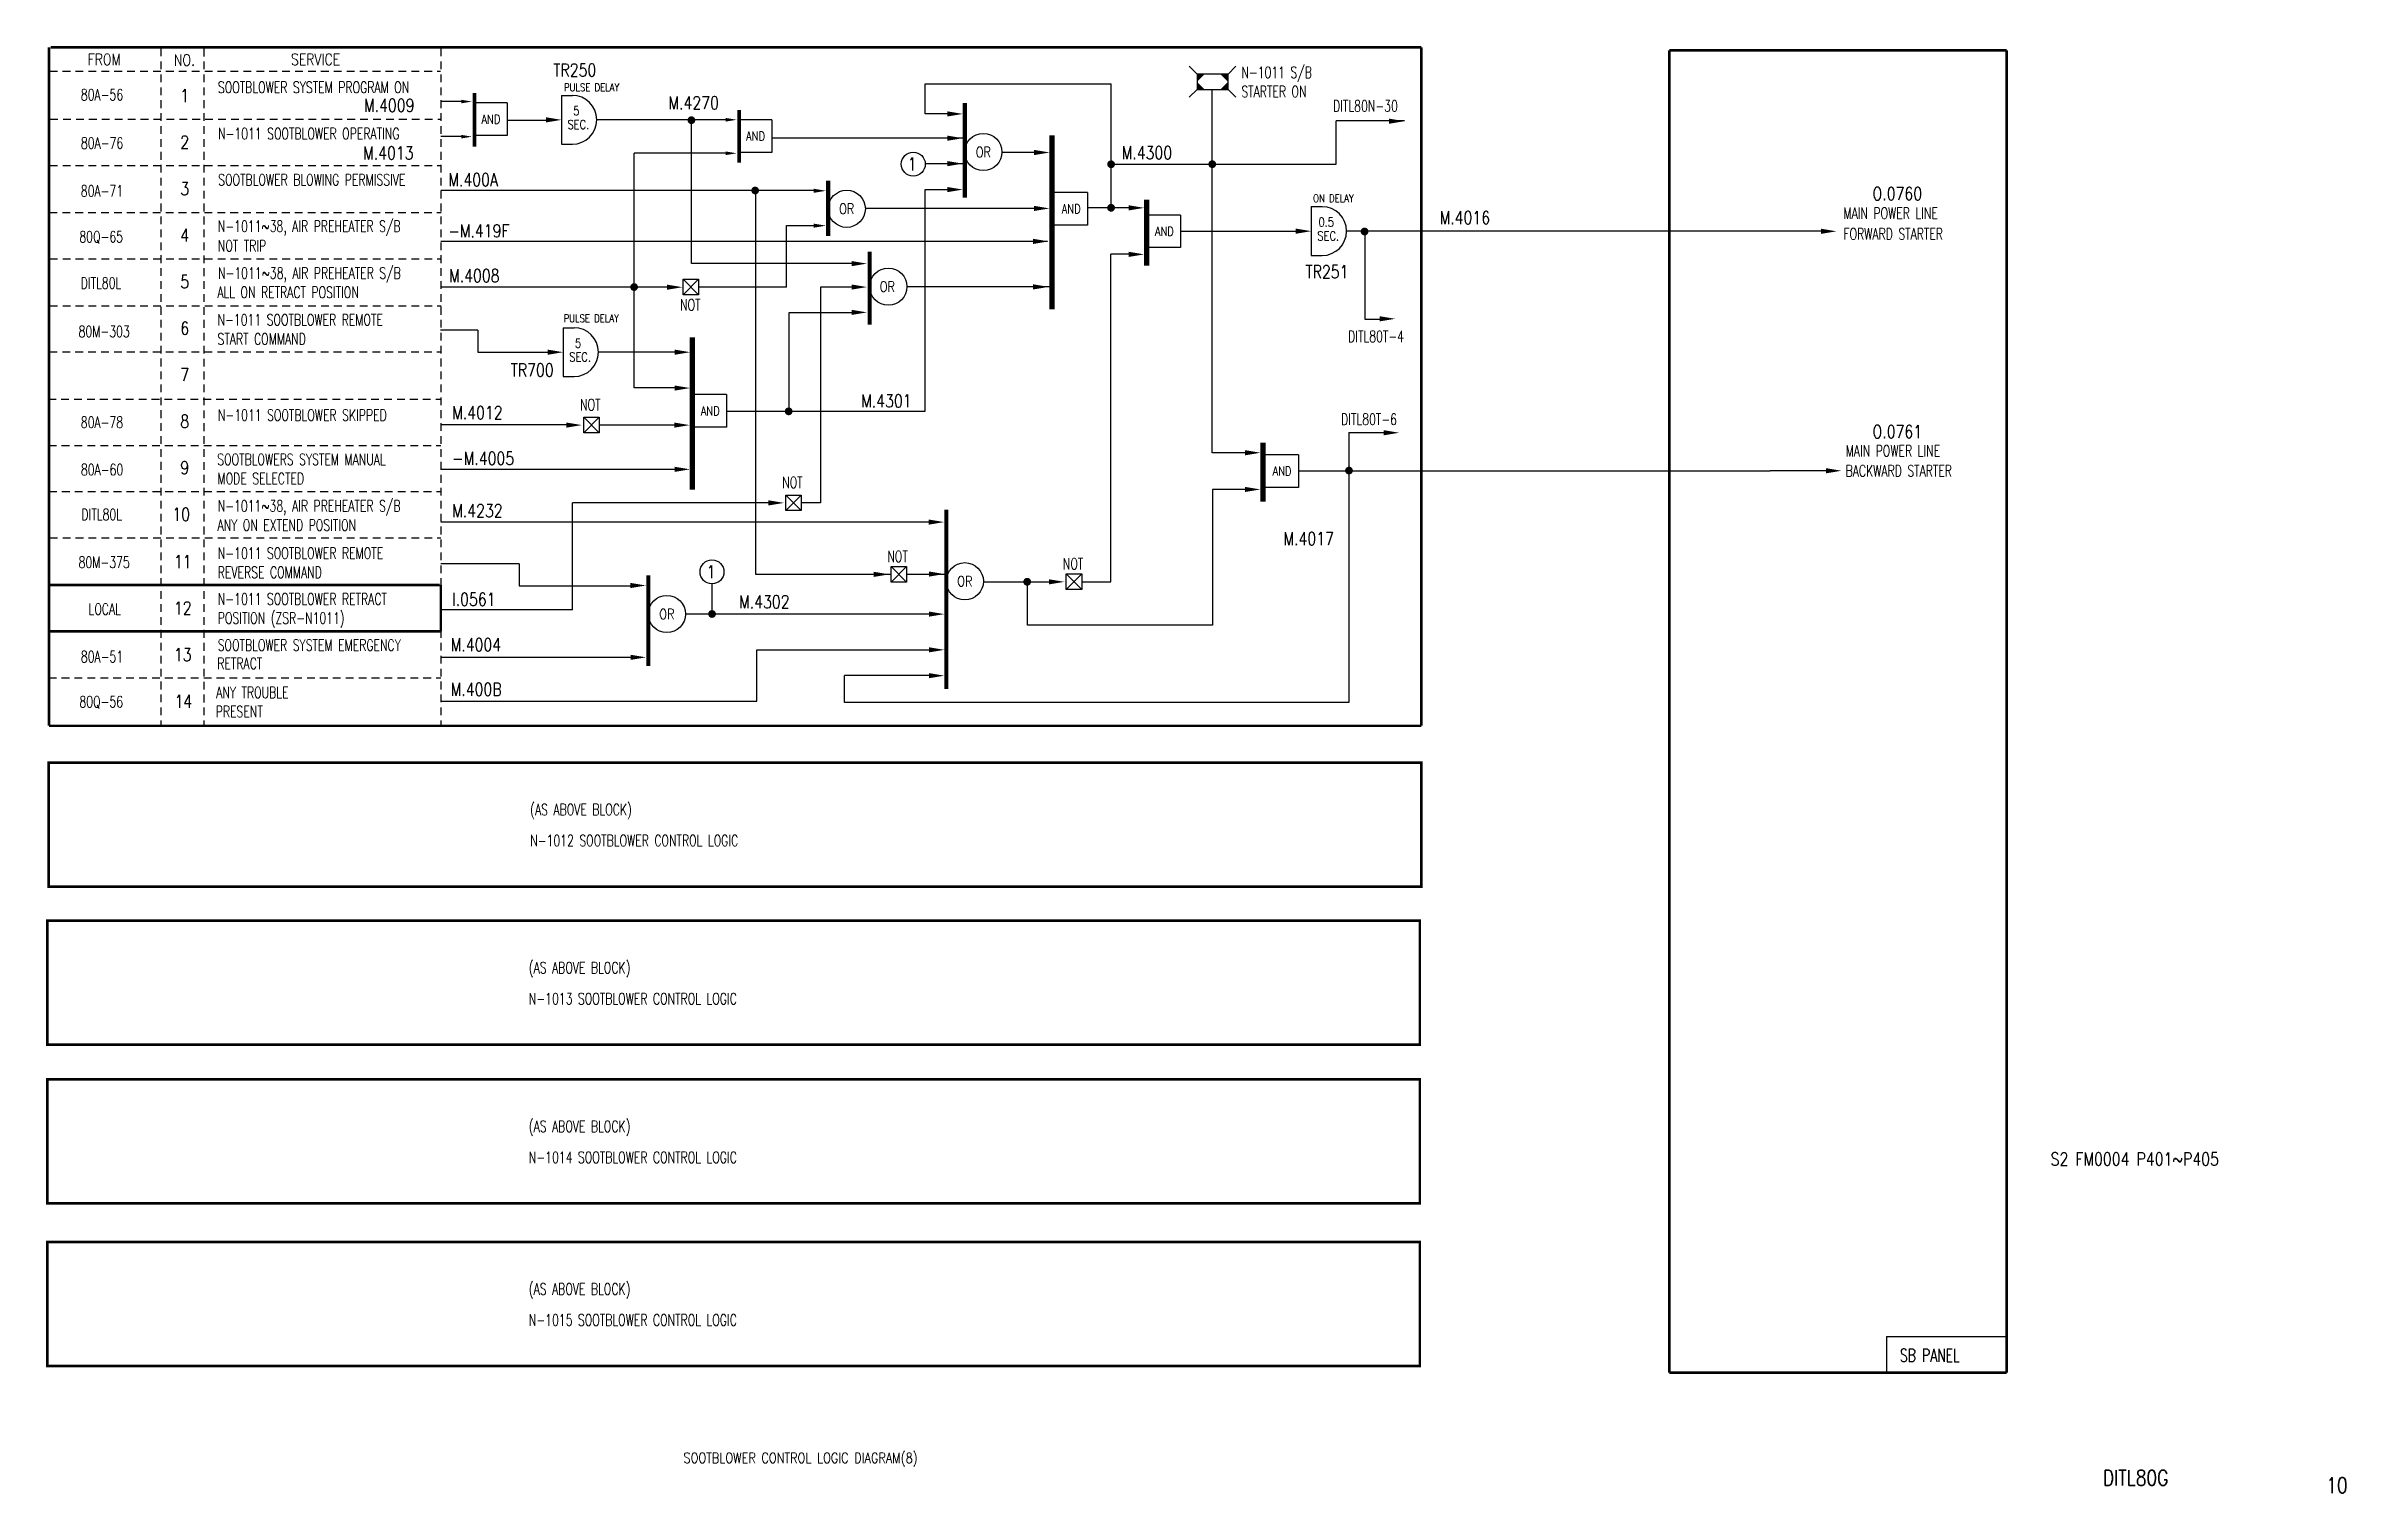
# Model space of a CAD drawing. Extents: x 15 to 460, y -301 to -21.
import ezdxf
from ezdxf.enums import TextEntityAlignment as Align

# ---------------------------------------------------------------- set-up
doc = ezdxf.new("R2010")
doc.units = 0
doc.header["$MEASUREMENT"] = 0
doc.linetypes.add('CENTER', pattern=[20, 8.8, -1, 0.4, -1, 8.8])
doc.linetypes.add('HIDDEN', pattern=[4, 1.5, -1, 1.5])
for name, color, linetype in [('CEN', 1, 'CENTER'), ('CON', 4, 'CONTINUOUS'), ('DCS', 7, 'CONTINUOUS'), ('HID', 2, 'HIDDEN')]:
    doc.layers.add(name, color=color, linetype=linetype)
doc.styles.add('ROMANS', font='romans', dxfattribs={"width": 0.8})

# ---------------------------------------------------------------- blocks, each defined once
blk = doc.blocks.new('LEADER')
at = {"layer": 'CON'}
blk.add_solid([(0.85, -0.57), (0.85, -1.57), (3.85, -1.07)], dxfattribs=at)

msp = doc.modelspace()

# ---------------------------------------------------------------- linework, layer by layer
at = {"layer": 'CEN', "const_width": 0.5}
for points in [[(15.82, -21.4), (15.82, -152.66)], [(281.43, -21.36), (16.14, -21.36)], [(281.43, -21.36), (281.43, -152.66)], [(394.71, -21.93), (329.46, -21.93)], [(329.46, -21.93), (329.46, -277.83)], [(394.73, -277.83), (394.73, -21.93)], [(91.48, -125.43), (15.78, -125.43)], [(91.68, -134.39), (91.68, -125.43)], [(91.62, -134.39), (15.93, -134.39)], [(281.43, -152.66), (15.82, -152.66)], [(15.78, -159.78), (281.43, -159.78), (281.43, -183.78), (15.78, -183.78), (15.78, -159.78)], [(15.51, -190.38), (281.16, -190.38), (281.16, -214.38), (15.51, -214.38), (15.51, -190.38)], [(15.51, -221.08), (281.16, -221.08), (281.16, -245.08), (15.51, -245.08), (15.51, -221.08)], [(15.51, -252.55), (281.16, -252.55), (281.16, -276.55), (15.51, -276.55), (15.51, -252.55)], [(329.46, -277.83), (394.72, -277.83)]]:
    msp.add_lwpolyline(points, dxfattribs=at)
at = {"layer": 'CON'}
for p, q in [((238.04, -26.53), (236.54, -25.03)), ((244.04, -26.53), (238.04, -26.53)), ((238.04, -26.53), (238.04, -29.53)), ((244.04, -26.53), (245.54, -25.03)), ((244.04, -29.53), (244.04, -26.53)), ((115.03, -30.66), (117.13, -30.66)), ((115.03, -30.66), (115.03, -40.11)), ((185.44, -28.41), (221.41, -28.41)), ((185.44, -34.25), (185.44, -28.41)), ((221.41, -52.77), (221.41, -28.41)), ((238.04, -29.53), (236.54, -31.03)), ((238.04, -29.53), (244.04, -29.53)), ((240.99, -99.82), (240.99, -29.57)), ((244.04, -29.53), (245.54, -31.03)), ((96.63, -31.82), (91.67, -31.82)), ((104.51, -32.13), (98.17, -32.13)), ((104.51, -32.13), (104.51, -38.43)), ((104.52, -35.48), (113.3, -35.48)), ((147.49, -35.37), (121.86, -35.37)), ((155.73, -35.4), (149.39, -35.4)), ((155.73, -35.4), (155.73, -41.7)), ((190.6, -34.25), (185.44, -34.25)), ((278.2, -35.6), (264.96, -35.6)), ((264.96, -43.98), (264.96, -35.6)), ((96.54, -38.63), (91.67, -38.63)), ((104.51, -38.43), (98.17, -38.43)), ((140.2, -63.21), (140.2, -35.89)), ((193.19, -38.94), (155.73, -38.94)), ((115.03, -40.11), (117.13, -40.11)), ((147.45, -41.88), (129.09, -41.88)), ((129.09, -87.28), (129.09, -41.88)), ((155.73, -41.7), (149.39, -41.7)), ((185.43, -43.86), (193.19, -43.86)), ((207.89, -41.71), (200.29, -41.71)), ((222.06, -43.98), (264.96, -43.98)), ((152.55, -48.88), (152.55, -123.31)), ((185.43, -91.77), (185.43, -48.9)), ((185.43, -48.9), (190.66, -48.9)), ((164.9, -49.1), (91.69, -49.1)), ((208.05, -52.54), (173.87, -52.54)), ((216.83, -49.47), (210.49, -49.47)), ((225.95, -52.42), (216.82, -52.42)), ((216.83, -49.47), (216.83, -55.77)), ((260.16, -52.2), (260.16, -61.65)), ((260.16, -52.2), (262.26, -52.2)), ((158.56, -67.76), (158.56, -55.87)), ((158.56, -55.87), (165.4, -55.87)), ((216.83, -55.77), (210.49, -55.77)), ((234.86, -53.82), (228.52, -53.82)), ((234.86, -53.82), (234.86, -60.12)), ((234.86, -56.94), (258.22, -56.94)), ((347.74, -56.97), (266.98, -56.97)), ((270.49, -56.97), (270.49, -73.95)), ((358.8, -56.97), (347.74, -56.97)), ((209.07, -58.95), (91.68, -58.95)), ((221.36, -124.78), (221.36, -61.42)), ((226.5, -61.42), (221.36, -61.42)), ((234.86, -60.12), (228.52, -60.12)), ((260.16, -61.65), (262.26, -61.65)), ((138.58, -66.26), (141.58, -66.26)), ((141.58, -66.26), (138.58, -69.26)), ((138.58, -66.26), (141.58, -69.26)), ((138.58, -69.26), (138.58, -66.26)), ((172.98, -63.21), (140.2, -63.21)), ((141.58, -66.26), (141.58, -69.26)), ((136.9, -67.76), (91.75, -67.76)), ((141.58, -69.26), (138.58, -69.26)), ((158.56, -67.76), (141.58, -67.76)), ((172.54, -67.76), (165.18, -67.76)), ((165.18, -67.76), (165.18, -109.52)), ((209.76, -67.72), (181.88, -67.72)), ((115.36, -75.63), (117.46, -75.63)), ((115.36, -75.63), (115.36, -85.08)), ((159.07, -72.65), (171.68, -72.65)), ((159.07, -91.74), (159.07, -72.65)), ((270.49, -73.95), (274.5, -73.95)), ((98.81, -76.1), (91.63, -76.1)), ((98.81, -76.1), (98.81, -80.36)), ((98.81, -80.36), (113.36, -80.36)), ((137.2, -80.36), (122.23, -80.36)), ((115.36, -85.08), (117.46, -85.08)), ((137.93, -87.28), (129.09, -87.28)), ((146.97, -88.57), (140.63, -88.57)), ((146.97, -88.57), (146.97, -94.87)), ((119.33, -92.95), (122.33, -95.95)), ((122.33, -92.95), (119.33, -95.95)), ((119.33, -95.95), (119.33, -92.95)), ((119.33, -92.95), (122.33, -92.95)), ((122.33, -92.95), (122.33, -95.95)), ((146.97, -91.77), (185.43, -91.77)), ((117.15, -94.44), (91.75, -94.44)), ((122.33, -95.95), (119.33, -95.95)), ((138.22, -94.47), (122.32, -94.47)), ((146.97, -94.87), (140.63, -94.87)), ((267.45, -95.92), (275.2, -95.92)), ((267.45, -95.93), (267.45, -148.16)), ((248.58, -99.82), (240.99, -99.82)), ((257.65, -100.23), (251.3, -100.23)), ((257.65, -100.23), (257.65, -106.53)), ((138.08, -103.04), (91.68, -103.04)), ((257.65, -106.53), (251.3, -106.53)), ((257.69, -103.3), (348.97, -103.3)), ((359.77, -103.3), (348.97, -103.3)), ((156.27, -109.5), (117.15, -109.5)), ((117.15, -130.24), (117.15, -109.5)), ((158.45, -108), (161.45, -111)), ((161.45, -108), (158.45, -111)), ((158.45, -111), (158.45, -108)), ((158.45, -108), (161.45, -108)), ((161.45, -111), (158.45, -111)), ((165.18, -109.52), (161.44, -109.52)), ((161.45, -108), (161.45, -111)), ((248.78, -106.91), (241.04, -106.91)), ((241.04, -106.91), (241.04, -133.21)), ((187.6, -113.24), (91.68, -113.24)), ((106.83, -121.34), (91.69, -121.34)), ((106.83, -121.34), (106.83, -125.56)), ((152.55, -123.31), (178.81, -123.31)), ((178.81, -121.84), (181.81, -124.84)), ((181.81, -121.84), (178.81, -124.84)), ((178.81, -121.84), (181.81, -121.84)), ((178.81, -124.84), (178.81, -121.84)), ((181.81, -121.84), (181.81, -124.84)), ((181.81, -123.31), (189.4, -123.31)), ((212.74, -123.28), (215.74, -126.28)), ((215.74, -123.28), (212.74, -126.28)), ((212.74, -123.28), (215.74, -123.28)), ((212.74, -126.28), (212.74, -123.28)), ((215.74, -123.28), (215.74, -126.28)), ((106.83, -125.56), (129.79, -125.56)), ((144.17, -131.03), (144.17, -125.19)), ((181.81, -124.84), (178.81, -124.84)), ((196.72, -124.78), (211.05, -124.78)), ((205.22, -133.21), (205.22, -124.77)), ((205.22, -124.77), (205.45, -124.77)), ((215.74, -126.28), (212.74, -126.28)), ((215.72, -124.78), (221.36, -124.78)), ((117.15, -130.24), (91.75, -130.24)), ((139.06, -131.02), (187.83, -131.02)), ((241.04, -133.21), (205.22, -133.21)), ((152.84, -147.9), (152.84, -137.93)), ((152.84, -137.93), (187.62, -137.93)), ((129.41, -139.41), (91.68, -139.41)), ((187.67, -142.95), (169.83, -142.95)), ((169.83, -148.16), (169.83, -142.95)), ((91.65, -147.9), (152.84, -147.9)), ((267.45, -148.16), (169.83, -148.16)), ((371.5, -270.82), (371.5, -277.78)), ((371.5, -270.82), (394.65, -270.82))]:
    msp.add_line(p, q, dxfattribs=at)
for points, const_width in [([(98.21, -30.19), (98.21, -40.62)], 0.7), ([(149.43, -33.5), (149.43, -43.68)], 0.7), ([(193.09, -32.14), (193.09, -50.44)], 0.8), ([(209.96, -38.4), (209.96, -72.08)], 1), ([(166.64, -47.14), (166.64, -57.9)], 0.8), ([(228.3, -50.83), (228.3, -63.65)], 1), ([(174.68, -60.92), (174.68, -75.04)], 0.8), ([(140.36, -77.49), (140.36, -106.99)], 1), ([(250.81, -97.9), (250.81, -109.28)], 1), ([(189.5, -110.81), (189.5, -145.53)], 0.8), ([(131.83, -123.56), (131.83, -141.09)], 0.8)]:
    msp.add_lwpolyline(points, dxfattribs=dict(at, const_width=const_width))
at = {"layer": 'CON', "const_width": 0.75}
for points in [[(139.8, -35.47, 1), (140.55, -35.47, 1)], [(221.03, -44, 1), (221.78, -44, 1)], [(240.61, -43.98, 1), (241.36, -43.98, 1)], [(152.14, -49.07, 1), (152.89, -49.07, 1)], [(221.03, -52.42, 1), (221.78, -52.42, 1)], [(270.09, -57.01, 1), (270.84, -57.01, 1)], [(128.71, -67.76, 1), (129.46, -67.76, 1)], [(158.62, -91.81, 1), (159.37, -91.81, 1)], [(267.08, -103.27, 1), (267.83, -103.27, 1)], [(204.79, -124.79, 1), (205.54, -124.79, 1)], [(143.8, -131.02, 1), (144.55, -131.02, 1)]]:
    msp.add_lwpolyline(points, format="xyb", close=True, dxfattribs=at)
at = {"layer": 'CON'}
for centre, radius in [((196.69, -41.63), 3.6), ((183.12, -43.96), 2.32), ((170.24, -52.61), 3.6), ((178.28, -67.68), 3.6), ((144.16, -122.88), 2.32), ((193.1, -124.69), 3.6), ((135.43, -131.03), 3.6)]:
    msp.add_circle(centre, radius, dxfattribs=at)
for centre in [(117.13, -35.39), (262.26, -56.93), (117.46, -80.35)]:
    msp.add_arc(centre, 4.72, 270, 90, dxfattribs=at)
for points in [[(239.54, -26.53), (238.04, -26.53), (238.04, -28.03)], [(242.54, -26.53), (244.04, -26.53), (244.04, -28.03)], [(238.04, -28.03), (238.04, -29.53), (239.54, -29.53)], [(244.04, -28.03), (244.04, -29.53), (242.54, -29.53)], [(112.03, -34.9), (112.03, -35.9), (115.03, -35.4)], [(257.16, -56.44), (257.16, -57.44), (260.16, -56.94)], [(358.8, -56.47), (358.8, -57.47), (361.8, -56.97)], [(273.38, -73.4), (273.38, -74.4), (276.38, -73.9)], [(112.36, -79.86), (112.36, -80.86), (115.36, -80.36)], [(274.17, -95.45), (274.17, -96.45), (277.17, -95.95)], [(359.77, -102.8), (359.77, -103.8), (362.77, -103.3)]]:
    msp.add_solid(points, dxfattribs=at)
at = {"layer": 'HID'}
for p, q in [((37.5, -21.61), (37.5, -152.66)), ((45.78, -21.62), (45.78, -152.72)), ((91.68, -21.61), (91.68, -152.64)), ((15.98, -26.01), (91.59, -26.01)), ((16.07, -35.27), (91.68, -35.27)), ((16, -44.22), (91.75, -44.22)), ((15.93, -53.35), (91.75, -53.35)), ((16, -62.3), (91.75, -62.3)), ((16, -71.37), (91.75, -71.37)), ((15.93, -80.32), (91.63, -80.32)), ((15.71, -89.45), (91.71, -89.45)), ((15.78, -98.4), (91.71, -98.4)), ((15.85, -107.35), (91.71, -107.35)), ((16, -116.3), (91.71, -116.3)), ((15.78, -125.43), (91.71, -125.43)), ((15.93, -134.39), (91.71, -134.39)), ((15.78, -143.4), (91.71, -143.4))]:
    msp.add_line(p, q, dxfattribs=at)

# ---------------------------------------------------------------- block references
at = {"layer": 'CON'}
for p, xscale, yscale, zscale in [((95.02, -31.11), 0.6999999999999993, 0.6999999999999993, 0.6999999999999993), ((95.02, -31.11), 0.6999999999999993, 0.6999999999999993, 0.6999999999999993), ((146.24, -34.64), 0.6999999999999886, 0.6999999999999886, 0.6999999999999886), ((146.24, -34.64), 0.6999999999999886, 0.6999999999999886, 0.6999999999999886), ((95.02, -37.91), 0.6999999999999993, 0.6999999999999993, 0.6999999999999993), ((95.02, -37.91), 0.6999999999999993, 0.6999999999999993, 0.6999999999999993), ((146.24, -41.12), 0.6999999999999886, 0.6999999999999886, 0.6999999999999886), ((163.16, -48.27), 0.8000000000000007, 0.8000000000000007, 0.8000000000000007), ((163.14, -55.02), 0.8000000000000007, 0.8000000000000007, 0.8000000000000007)]:
    msp.add_blockref('LEADER', p, dxfattribs=dict(at, xscale=xscale, yscale=yscale, zscale=zscale))
for p in [(188.86, -33.18), (188.86, -33.18), (274.35, -34.59), (274.35, -34.59), (188.86, -37.88), (188.86, -42.8), (188.86, -42.8), (205.66, -40.65), (188.86, -47.83), (188.86, -47.83), (205.66, -51.47), (223.95, -51.36), (205.47, -57.85), (223.95, -60.36), (170.32, -62.15), (134.6, -66.71), (170.32, -66.69), (205.47, -66.65), (170.32, -71.59), (136.07, -79.29), (136.07, -86.23), (115.13, -93.4), (136, -93.4), (246.45, -98.75), (246.45, -98.75), (136.07, -101.96), (246.45, -105.85), (154.24, -108.45), (185.24, -112.17), (174.6, -122.28), (185.28, -122.22), (185.28, -122.22), (208.53, -123.73), (127.53, -124.44), (185.28, -129.98), (185.28, -136.89), (127.56, -138.34), (185.28, -141.89)]:
    msp.add_blockref('LEADER', p, dxfattribs=at)

# ---------------------------------------------------------------- texts
at = {"layer": 'CON', "style": 'ROMANS', "width": 0.8}
for s, height, p in [('FROM', 2.2, (26.54, -23.71)), ('NO.', 2.2, (42.05, -23.83)), ('SERVICE', 2.2, (67.44, -23.7)), (' 1', 2.5, (41.43, -30.72)), ('PULSE DELAY', 1.5, (120.87, -29.13)), ('AND', 1.75, (101.36, -35.28)), ('SEC.', 1.75, (118.3, -36.31)), ('5', 1.75, (117.91, -33.65)), (' 2', 2.5, (41.43, -39.72)), ('AND', 1.75, (152.58, -38.55)), ('1', 2.5, (182.91, -43.95)), ('OR', 2, (196.69, -41.63)), (' 3', 2.5, (41.43, -48.72)), ('OR', 2, (170.24, -52.61)), ('AND', 1.75, (213.68, -52.62)), ('ON DELAY', 1.5, (264.44, -50.59)), (' 4', 2.5, (41.43, -57.72)), ('AND', 1.75, (231.71, -56.97)), ('SEC.', 1.75, (263.43, -57.86)), ('0.5', 1.75, (263.04, -55.19)), (' 5', 2.5, (41.43, -66.72)), ('OR', 2, (178.09, -67.68)), (' 6', 2.5, (41.43, -75.72)), ('PULSE DELAY', 1.5, (120.79, -73.81)), ('5', 1.75, (118.25, -78.62)), (' 7', 2.5, (41.43, -84.72)), ('SEC.', 1.75, (118.63, -81.28)), (' 8', 2.5, (41.43, -93.72)), ('AND', 1.75, (143.82, -91.72)), (' 9', 2.5, (41.43, -102.72)), ('AND', 1.75, (254.5, -103.38)), ('10', 2.5, (41.43, -111.72)), ('11', 2.5, (41.73, -120.89)), ('1', 2.5, (143.95, -122.87)), ('OR', 2, (193.1, -124.69)), ('12', 2.5, (41.73, -129.89)), ('OR', 2, (135.43, -131.03)), ('13', 2.5, (41.73, -138.89)), ('14', 2.5, (41.84, -147.94))]:
    msp.add_text(s, height=height, dxfattribs=at).set_placement(p, align=Align.MIDDLE)
at = {"layer": 'CON', "style": 'ROMANS', "width": 0.7}
for s, height, p in [('N-1011 S/B', 2.2, (246.62, -27.97)), ('80A-56', 2.2, (22.01, -32.31)), ('SOOTBLOWER SYSTEM PROGRAM ON', 2.2, (48.53, -30.86)), ('STARTER ON', 2.2, (246.62, -31.68)), ('DITL80N-30', 2.2, (264.36, -34.47)), ('80A-76', 2.2, (22.02, -41.66)), ('N-1011 SOOTBLOWER OPERATING', 2.2, (48.56, -39.83)), ('80A-71', 2.2, (22, -50.92)), ('SOOTBLOWER BLOWING PERMISSIVE', 2.2, (48.59, -48.76)), ('MAIN POWER LINE', 2.2, (363.15, -55.23)), ('80Q-65', 2.2, (21.72, -59.79)), ('N-1011~38, AIR PREHEATER S/B', 2.2, (48.52, -57.75)), ('FORWARD STARTER', 2.2, (363.15, -59.23)), ('NOT TRIP', 2.2, (48.52, -61.53)), ('DITL80L', 2.2, (21.98, -68.75)), ('N-1011~38, AIR PREHEATER S/B', 2.2, (48.55, -66.81)), ('ALL ON RETRACT POSITION', 2.2, (48.42, -70.53)), ('NOT', 2.2, (137.99, -72.96)), ('80M-303', 2.2, (21.57, -78.12)), ('N-1011 SOOTBLOWER REMOTE', 2.2, (48.46, -75.86)), ('START COMMAND', 2.2, (48.46, -79.56)), ('DITL80T-4', 2.2, (267.28, -79.06)), ('80A-78', 2.2, (22, -95.69)), ('N-1011 SOOTBLOWER SKIPPED', 2.2, (48.54, -94.3)), ('NOT', 2.2, (118.63, -92.28)), ('DITL80T-6', 2.2, (265.92, -95.11)), ('80A-60', 2.2, (22.02, -104.85)), ('SOOTBLOWERS SYSTEM MANUAL', 2.2, (48.41, -102.88)), ('BACKWARD STARTER', 2.2, (363.57, -105.07)), ('MAIN POWER LINE', 2.2, (363.58, -101.21)), ('MODE SELECTED', 2.2, (48.45, -106.57)), ('NOT', 2.2, (157.75, -107.33)), ('DITL80L', 2.2, (22.12, -113.53)), ('N-1011~38, AIR PREHEATER S/B', 2.2, (48.49, -111.87)), ('ANY ON EXTEND POSITION', 2.2, (48.47, -115.58)), ('80M-375', 2.2, (21.57, -122.78)), ('N-1011 SOOTBLOWER REMOTE', 2.2, (48.51, -121.03)), ('NOT', 2.2, (178.1, -121.65)), ('REVERSE COMMAND', 2.2, (48.51, -124.72)), ('NOT', 2.2, (212.07, -123.07)), ('LOCAL', 2.2, (23.49, -131.83)), ('N-1011 SOOTBLOWER RETRACT', 2.2, (48.51, -129.88)), ('POSITION (ZSR-N1011)', 2.2, (48.51, -133.57)), ('SOOTBLOWER SYSTEM EMERGENCY', 2.2, (48.49, -138.8)), ('80A-51', 2.2, (22.01, -141.04)), ('RETRACT', 2.2, (48.41, -142.34)), ('ANY TROUBLE', 2.2, (48.21, -147.96)), ('80Q-56', 2.2, (21.73, -149.77)), ('PRESENT', 2.2, (48.11, -151.67)), ('(AS ABOVE BLOCK)', 2.2, (108.98, -170.63)), ('N-1012 SOOTBLOWER CONTROL LOGIC', 2.2, (108.98, -176.63)), ('(AS ABOVE BLOCK)', 2.2, (108.71, -201.23)), ('N-1013 SOOTBLOWER CONTROL LOGIC', 2.2, (108.71, -207.23)), ('(AS ABOVE BLOCK)', 2.2, (108.71, -231.93)), ('N-1014 SOOTBLOWER CONTROL LOGIC', 2.2, (108.71, -237.93)), ('(AS ABOVE BLOCK)', 2.2, (108.71, -263.4)), ('N-1015 SOOTBLOWER CONTROL LOGIC', 2.2, (108.71, -269.4)), ('SB PANEL', 2.5, (374.09, -276.46))]:
    msp.add_text(s, height=height, dxfattribs=at).set_placement(p, align=Align.BOTTOM_LEFT)
at = {"layer": 'CON', "lineweight": 9, "style": 'ROMANS', "width": 0.8}
msp.add_text('SOOTBLOWER CONTROL LOGIC DIAGRAM(8)', height=2, dxfattribs=at).set_placement((138.65, -294.33), align=Align.MIDDLE_LEFT)
for s, p in [('DITL80G', (413.37, -300.59)), ('10', (456.61, -302.02))]:
    msp.add_text(s, height=3, dxfattribs=at).set_placement(p, align=Align.BOTTOM_LEFT)
at = {"layer": 'DCS', "style": 'ROMANS', "width": 0.8}
for s, p in [('TR250', (113.45, -27.78)), ('M.4270', (135.73, -34.11)), ('M.4009', (76.8, -34.6)), ('M.4013', (76.64, -43.81)), ('M.4300', (223.45, -43.77)), ('M.400A', (93.13, -49)), ('O.0760', (368.78, -51.68)), ('M.4016', (284.99, -56.32)), ('-M.419F', (93.13, -58.88)), ('M.4008', (93.27, -67.54)), ('TR251', (259.04, -66.8)), ('TR700', (105.21, -85.82)), ('M.4301', (173.03, -91.78)), ('M.4012', (93.87, -94.05)), ('O.0761', (368.78, -97.75)), ('-M.4005', (93.87, -102.91)), ('M.4232', (93.87, -113.05)), ('M.4017', (254.76, -118.43)), ('I.0561', (93.87, -130.18)), ('M.4302', (149.41, -130.67)), ('M.4004', (93.58, -138.98)), ('M.400B', (93.58, -147.59))]:
    msp.add_text(s, height=2.5, dxfattribs=at).set_placement(p, align=Align.BOTTOM_LEFT)
at = {"layer": 'DCS', "lineweight": 15, "style": 'ROMANS', "width": 0.8}
msp.add_text('S2 FM0004 P401~P405', height=2.5, dxfattribs=at).set_placement((403.25, -238.49), align=Align.BOTTOM_LEFT)

doc.saveas('drawing.dxf')
